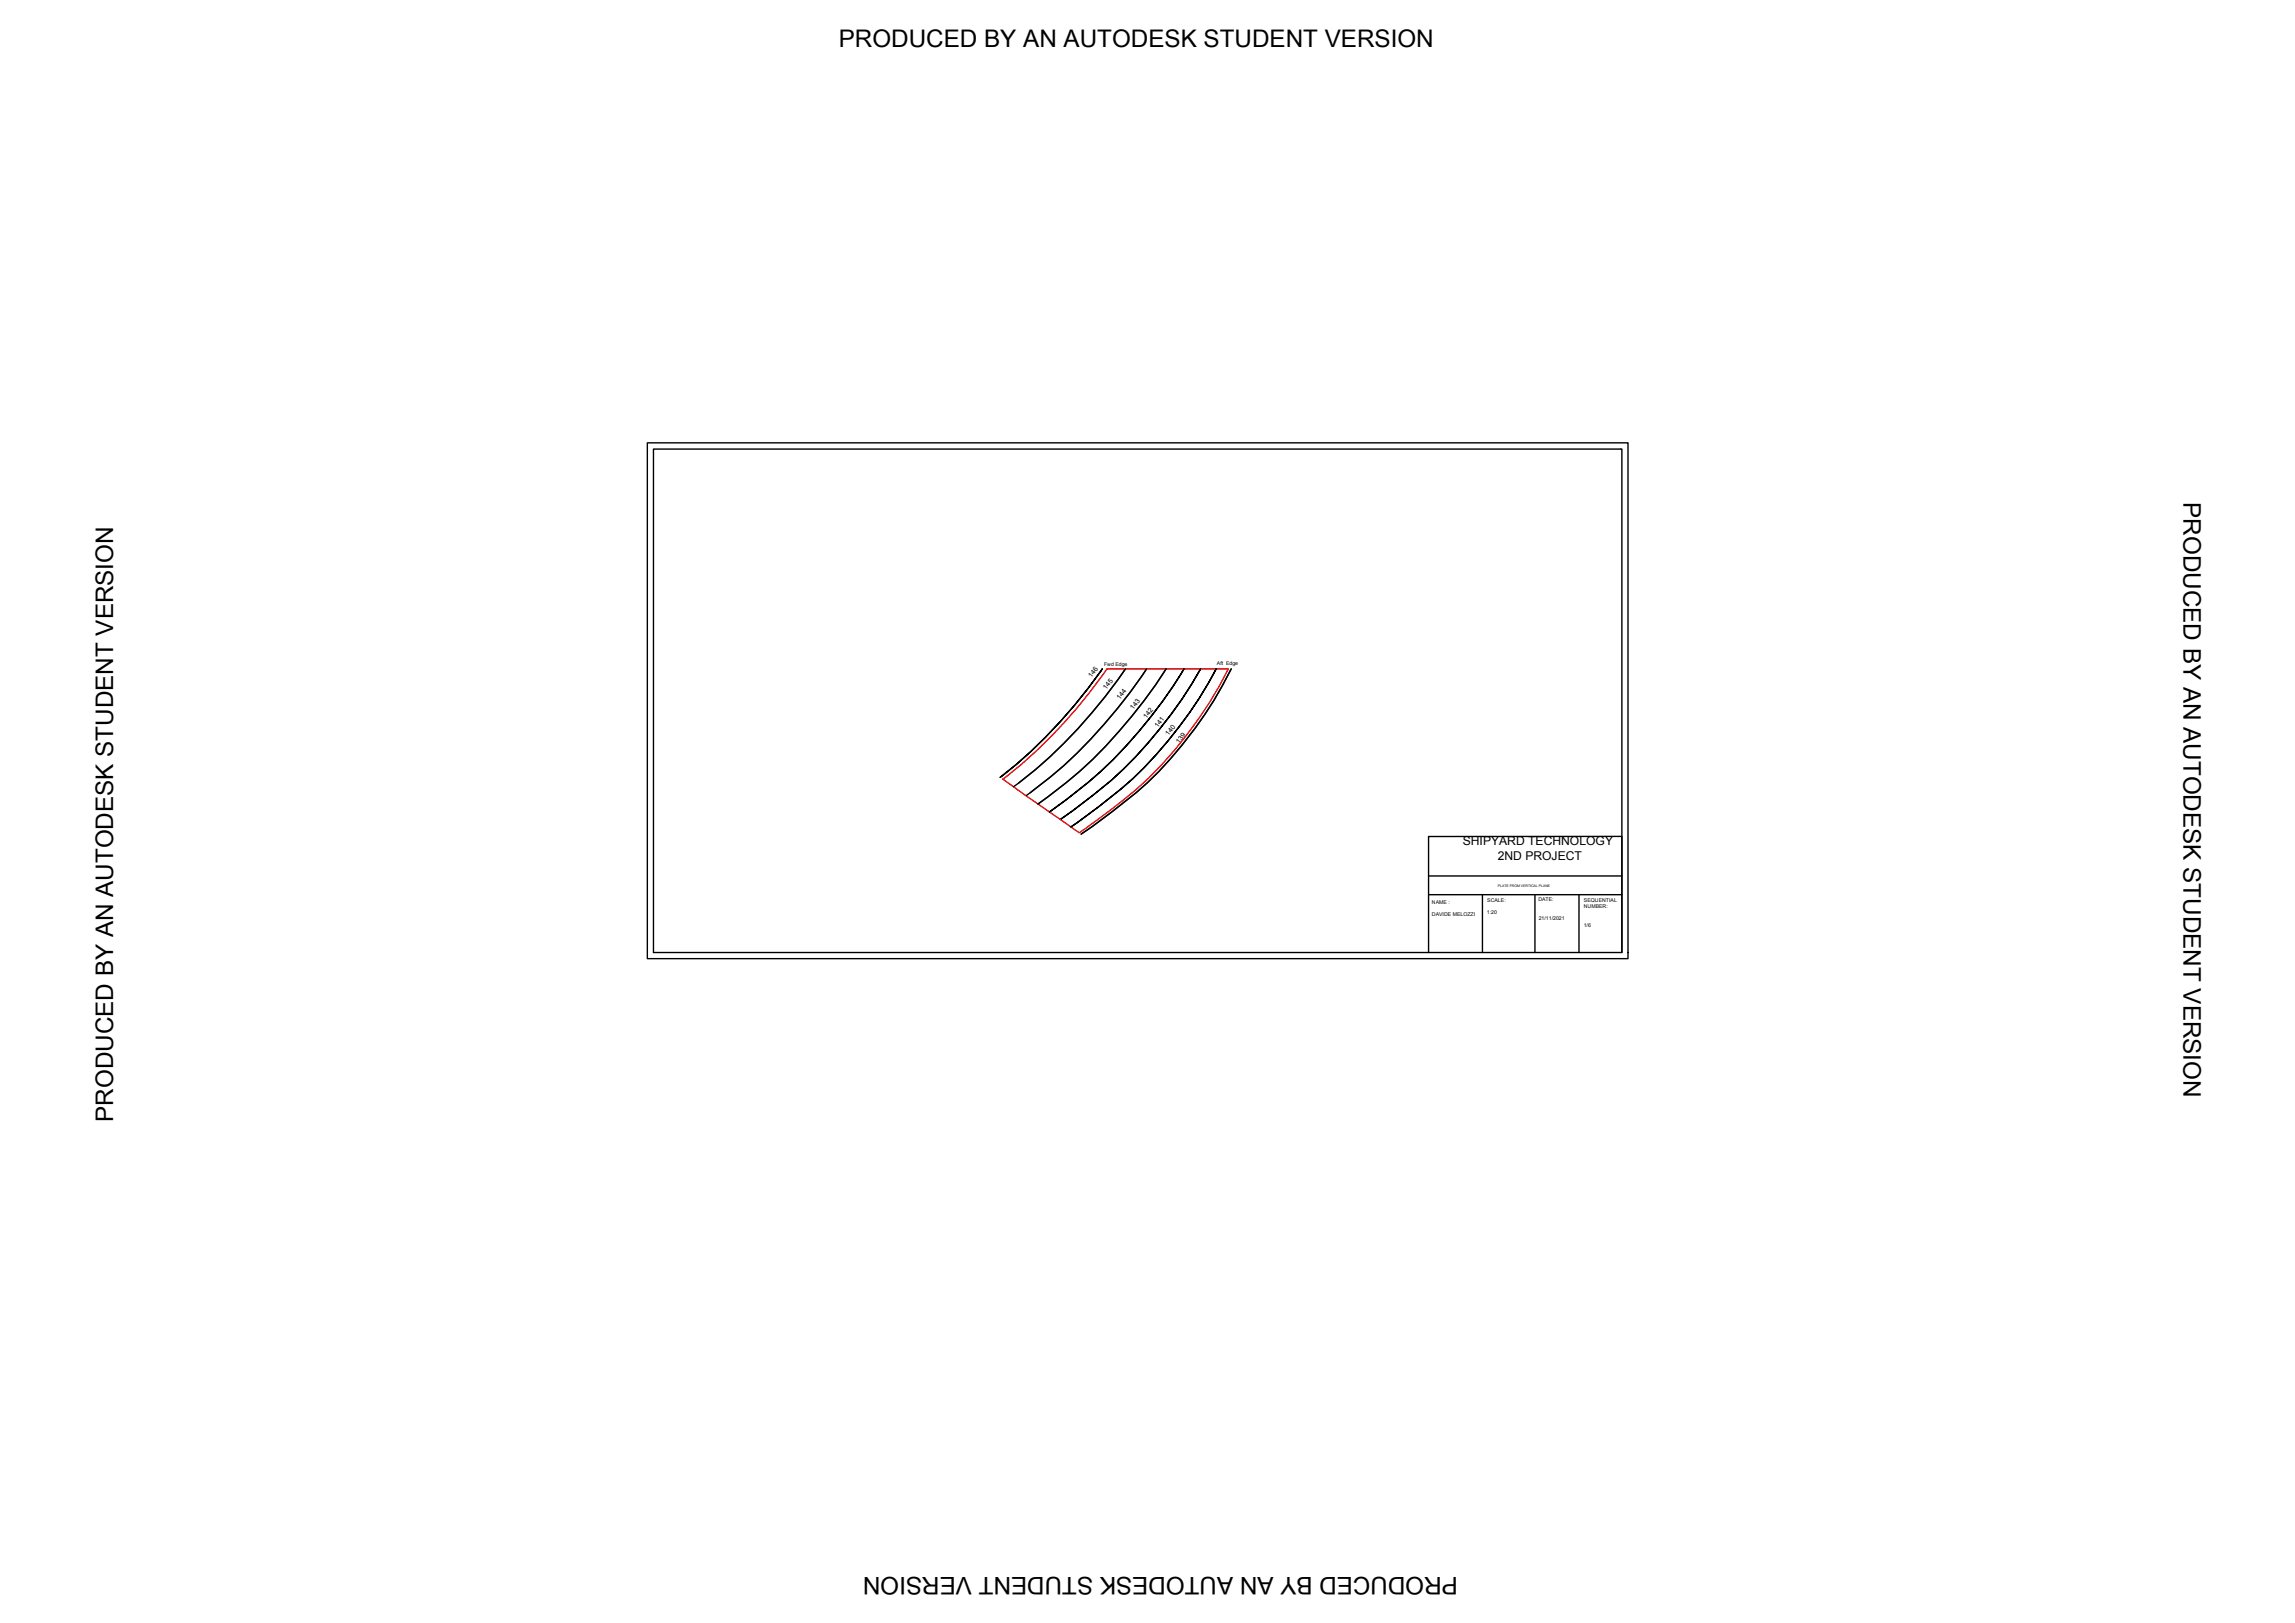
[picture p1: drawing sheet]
<svg xmlns="http://www.w3.org/2000/svg" width="420mm" height="297mm" viewBox="0 0 420 297" stroke-linecap="round" stroke-linejoin="round" font-family="sans-serif">
<defs><g id="words">
<g font-size="4.4">
<text x="153.6" y="8.6">PRODUCED BY AN AUTODESK STUDENT VERSION</text>
<text x="399.8" y="91.9" transform="rotate(90 399.8 91.9)">PRODUCED BY AN AUTODESK STUDENT VERSION</text>
<text x="20.7" y="205.3" transform="rotate(-90 20.7 205.3)">PRODUCED BY AN AUTODESK STUDENT VERSION</text>
<text x="266.9" y="288.6" transform="rotate(180 266.9 288.6)">PRODUCED BY AN AUTODESK STUDENT VERSION</text>
</g>
<g font-size="2.2">
<text x="267.8" y="154.7">SHIPYARD TECHNOLOGY</text>
<text x="274.2" y="157.4">2ND PROJECT</text>
</g>
<g font-size="1.3">
<text x="199.8" y="124.1" transform="rotate(-52 199.8 124.1)">146</text>
<text x="202.5" y="126.3" transform="rotate(-51 202.5 126.3)">145</text>
<text x="205" y="128.1" transform="rotate(-51 205 128.1)">144</text>
<text x="207.5" y="129.9" transform="rotate(-51 207.5 129.9)">143</text>
<text x="209.9" y="131.6" transform="rotate(-52 209.9 131.6)">142</text>
<text x="212" y="133.2" transform="rotate(-52 212 133.2)">141</text>
<text x="214" y="134.8" transform="rotate(-51 214 134.8)">140</text>
<text x="215.9" y="136.1" transform="rotate(-52 215.9 136.1)">139</text>
</g>
<g font-size="1">
<text x="202.1" y="121.8">Fwd Edge</text>
<text x="222.8" y="121.8">Aft Edge</text>
<text x="262.1" y="165.4">NAME :</text>
<text x="262.1" y="167.7">DAVIDE MELOZZI</text>
<text x="272.2" y="167.3">1:20</text>
<text x="272.3" y="165.1">SCALE:</text>
<text x="281.6" y="165">DATE:</text>
<text x="290" y="166.2">NUMBER:</text>
<text x="290" y="165">SEQUENTIAL</text>
<text x="281.7" y="168.4">21/11/2021</text>
<text x="289.9" y="169.6">1/6</text>
</g>
<text font-size=".6" x="274.2" y="162.3">PLATE FROM VERTICAL PLANE</text>
</g></defs>
<path d="M201.8 122.4a90.5 90.5 0 0 1-18.7 19.9 89.3 89.3 0 0 0 18.7-19.9zM213.5 122.4a88.4 88.4 0 0 1-23.5 24.8M216.7 122.4a84.9 84.9 0 0 1-24.6 26.2 83.9 83.9 0 0 0 24.6-26.2zM219.8 122.4a80.4 80.4 0 0 1-25.7 27.6 77.4 77.4 0 0 0 18.3-16.6 73.9 73.9 0 0 0 7.4-11zM222.7 122.4a75.5 75.5 0 0 1-21.6 25.3l-5 3.6a80.3 80.3 0 0 0 17.8-15.8 75.2 75.2 0 0 0 8.8-13.1zM225.4 122.4a72.6 72.6 0 0 1-21.8 26.2l-5.7 4.1M186.5 143.3a91.2 91.2 0 0 0 19.5-20.9 90.1 90.1 0 0 1-20.5 21.6M188.6 145.1a89.8 89.8 0 0 0 21.3-22.7 89.4 89.4 0 0 1-22 23.2" fill="none" stroke="#000" stroke-width=".25"/>
<!-- layer: Plate -->
<path d="M202.6 122.4h22.3a73.2 73.2 0 0 1-23.7 27.4l-3.6 2.6-14-9.8a89.7 89.7 0 0 0 19-20.2z" fill="none" stroke="#f00" stroke-width=".25"/>
<!-- layer: 0 -->
<path d="M118.5 81h179.5v94.5h-179.5zM261.5 153.1h35.4v21.2h-35.4zM261.5 174.3h-141.9v-92.1h177.3v92.1M261.5 160.3h35.4M261.5 163.7h35.4M271.4 163.7v10.6M281 163.7v10.6M289.1 163.7v10.6" fill="none" stroke="#000" stroke-width=".25"/>
<use href="#words"/>
</svg>
